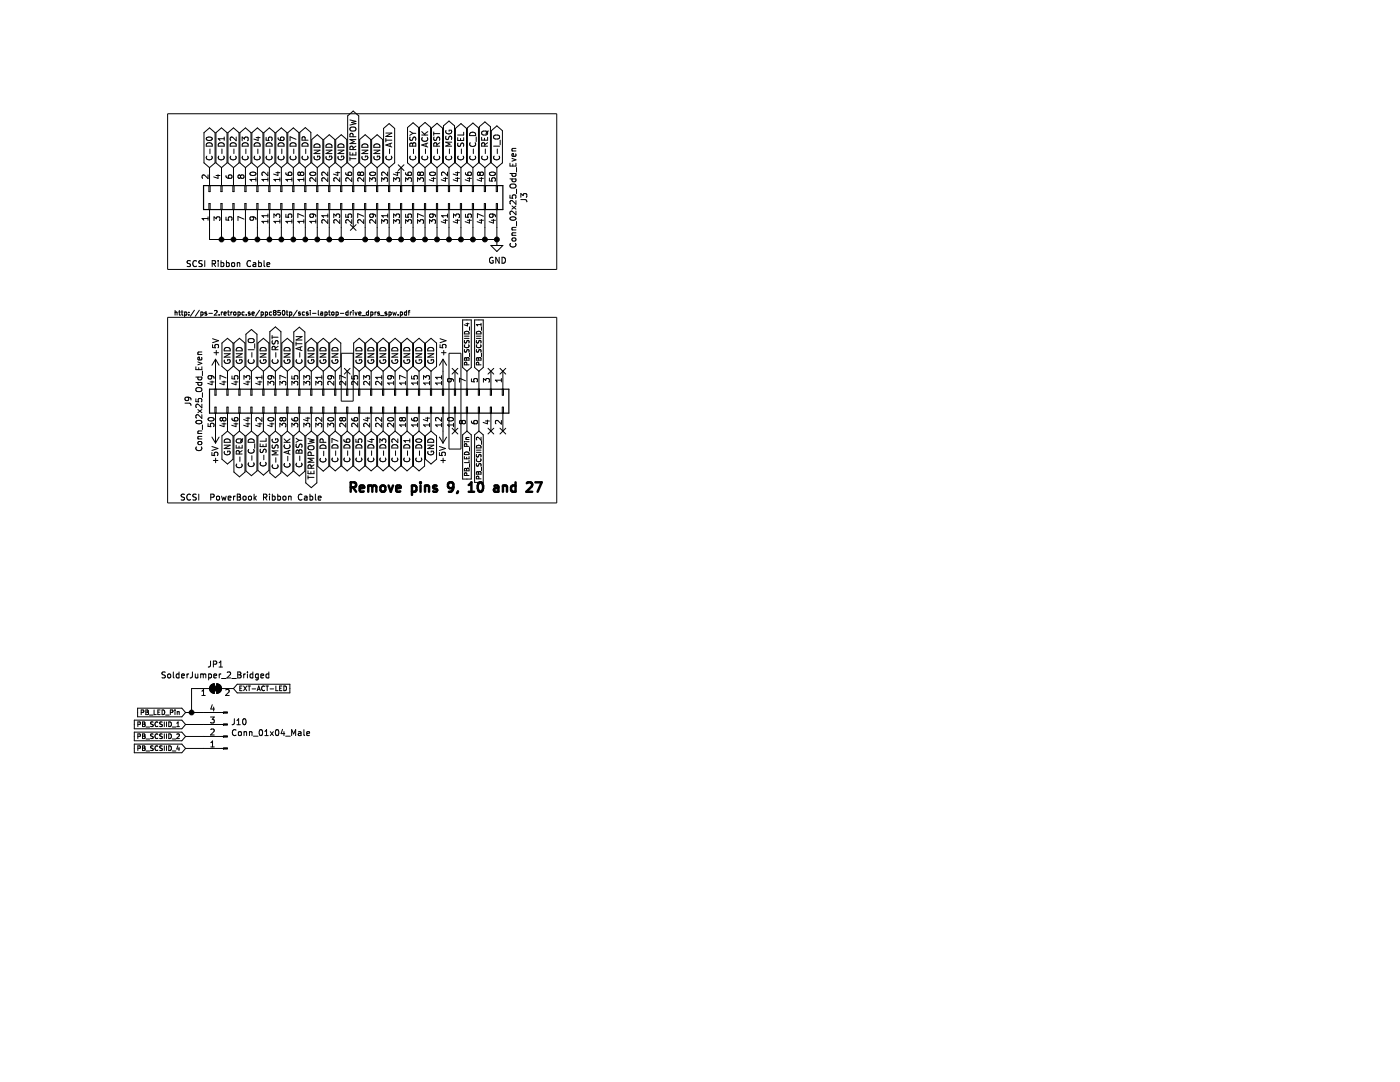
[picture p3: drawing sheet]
<svg xmlns="http://www.w3.org/2000/svg" width="279mm" height="216mm" viewBox="0 0 279 216" stroke-linecap="round" stroke-linejoin="round" font-family="sans-serif">
<path d="M0 0h279.4v215.9h-279.4z" fill-rule="evenodd" fill="#fff" stroke="#fff" stroke-width=".2"/>
<g fill="#000" stroke="#000" stroke-width=".2">
<path d="M42.5 136.9h1v1h-1z" fill-rule="evenodd"/>
<path d="M42.1 136.7l.7-.3v1.9a.96 .96 0 0 1-.9-.5 .96 .96 0 0 1 .2-1.1z" fill-rule="evenodd"/>
<path d="M43.3 136.4a.96 .96 0 0 1 .9 1 .96 .96 0 0 1-.9 .9z" fill-rule="evenodd"/>
<path d="M44.6 142.1h.8v.2h-.8z" fill-rule="evenodd"/>
<path d="M44.6 144.4h.8v.3h-.8z" fill-rule="evenodd"/>
<path d="M44.6 146.8h.8v.3h-.8z" fill-rule="evenodd"/>
<path d="M44.6 149.2h.8v.3h-.8z" fill-rule="evenodd"/>
<circle cx="44.2" cy="47.8" r=".48"/>
<circle cx="46.6" cy="47.8" r=".48"/>
<circle cx="49" cy="47.8" r=".48"/>
<circle cx="51.4" cy="47.8" r=".48"/>
<circle cx="53.8" cy="47.8" r=".48"/>
<circle cx="56.2" cy="47.8" r=".48"/>
<circle cx="58.5" cy="47.8" r=".48"/>
<circle cx="60.9" cy="47.8" r=".48"/>
<circle cx="63.3" cy="47.8" r=".48"/>
<circle cx="65.7" cy="47.8" r=".48"/>
<circle cx="68.1" cy="47.8" r=".48"/>
<circle cx="72.9" cy="47.8" r=".48"/>
<circle cx="75.3" cy="47.8" r=".48"/>
<circle cx="77.7" cy="47.8" r=".48"/>
<circle cx="80" cy="47.8" r=".48"/>
<circle cx="82.4" cy="47.8" r=".48"/>
<circle cx="84.8" cy="47.8" r=".48"/>
<circle cx="87.2" cy="47.8" r=".48"/>
<circle cx="89.6" cy="47.8" r=".48"/>
<circle cx="92" cy="47.8" r=".48"/>
<circle cx="94.4" cy="47.8" r=".48"/>
<circle cx="96.8" cy="47.8" r=".48"/>
<circle cx="99.2" cy="47.8" r=".48"/>
<circle cx="38.2" cy="142.2" r=".48"/>
</g>
<g fill="none" stroke="#000" stroke-width=".2">
<path d="M33.5 22.7h77.6v31.1h-77.6zM40.7 26.5l1.1-1 1.1 1v6l-1.1 1-1.1-1zM41.3 27.5a.57 .57 0 0 1 .6-.2 .57 .57 0 0 1 .4 .6 .71 .71 0 0 1-1.1-.3zM41.3 31.2a.53 .53 0 0 0 .5 .7 .53 .53 0 0 0 .4-.7M41.3 28.6a.62 .62 0 0 1 .7-.1 .62 .62 0 0 1 .4 .7h-1.2zM41.5 34.9v.7l-.8-.7-.4 .2 .1 .5M41.7 37h.2v1.2h-.2zM41.8 33.5v3.5M41.9 29.7v.9M43.1 26.5l1.1-1 1.1 1v6l-1.1 1-1.1-1zM43.1 35h.8M43.5 34.8v.8l-.8-.3"/>
<path d="M43.7 31.2a.53 .53 0 0 0 .4 .7 .53 .53 0 0 0 .5-.7M43.7 28.6a.62 .62 0 0 1 .7-.1 .62 .62 0 0 1 .3 .7h-1.1zM44.1 37h.2v1.2h-.2zM44.2 33.5v3.5M44.3 29.7v.9M44.7 27.3v.7M44.7 27.7h-1.1l.3 .3M45.1 35l.1 .4 .2 .1 .7 .1 .2-.2-.1-.4h-.6v.4l.2 .2M45.5 26.5l1.1-1 1.1 1v6l-1.1 1-1.1-1zM46.1 31.2a.53 .53 0 0 0 .4 .7 .53 .53 0 0 0 .5-.7M46.1 28.6a.62 .62 0 0 1 .7-.1 .62 .62 0 0 1 .3 .7h-1.2zM46.5 37h.2v1.2h-.2z"/>
<path d="M46.6 33.5v3.5M46.7 29.7v.9M47.1 27.3v.8l-.8-.8-.4 .3 .2 .4M47.9 26.5l1.1-1 1.1 1v6l-1.1 1-1.1-1zM48 35.1l.2-.2h.3l.2 .2v.3l-.2 .2-.4-.1-.1-.1M48 35.1l-.2-.2-.3 .2v.3l.2 .2 .3-.2M48 35.1v.3M48.3 28.1v-.8l.5 .4 .1-.3h.5l.1 .2-.1 .5M48.4 31.2a.53 .53 0 0 0 .5 .7 .53 .53 0 0 0 .5-.7M48.5 28.6a.62 .62 0 0 1 .7-.1 .62 .62 0 0 1 .3 .7h-1.2zM48.9 37h.2v1.2h-.2zM49 33.5v3.5"/>
<path d="M49.1 29.7v.9M50 34.4a.57 .57 0 0 1 .7-.1 .57 .57 0 0 1 .3 .5 .71 .71 0 0 1-1.1-.2zM50.3 26.5l1.1-1 1.1 1v6l-1.1 1-1.1-1zM50.8 31.2a.53 .53 0 0 0 .5 .7 .53 .53 0 0 0 .5-.7M50.9 28.6a.62 .62 0 0 1 .7-.1 .62 .62 0 0 1 .3 .7h-1.2zM51.1 35.5v.7M51.1 35.8h-1.2l.3 .4M51.1 27.5h.8M51.3 37h.2v1.2h-.2zM51.4 33.5v3.5M51.5 29.7v.9M51.5 27.3v.7l-.8-.3"/>
<path d="M52.7 26.5l1.1-1 1.1 1v6l-1.1 1-1.1-1zM53.1 27.4v.6h.6l-.1-.5 .6-.1 .1 .2-.1 .4M53.2 31.2a.53 .53 0 0 0 .5 .7 .53 .53 0 0 0 .5-.7M53.3 28.6a.62 .62 0 0 1 .7-.1 .62 .62 0 0 1 .3 .7h-1.2zM53.5 35.8h-1.2l.3 .4M53.5 34.3v.8l-.9-.8-.3 .3 .1 .4M53.5 35.5v.7M53.6 37h.3v1.2h-.3zM53.8 33.5v3.5M53.8 29.7v.9M55 26.5l1.2-1 1.1 1v6l-1.1 1-1.2-1zM55.1 34.4h.8"/>
<path d="M55.5 34.3v.7l-.9-.3M55.5 27.5l.1 .3 .2 .2h.7l.2-.2-.1-.4-.6 .1v.3l.2 .2M55.6 31.2a.53 .53 0 0 0 .5 .7 .53 .53 0 0 0 .5-.7M55.7 28.6a.62 .62 0 0 1 .7-.1 .62 .62 0 0 1 .3 .7h-1.2zM55.9 35.8h-1.2l.3 .4M55.9 35.5v.7M56 37h.3v1.2h-.3zM56.2 33.5v3.5M56.2 29.7v.9M57.1 34.4v.4l.2 .2h.7l.2-.2-.1-.4h-.5l-.1 .4 .2 .2M57.4 26.5l1.1-1 1.1 1v6l-1.1 1-1.1-1zM58 31.2a.53 .53 0 0 0 .5 .7 .53 .53 0 0 0 .5-.7"/>
<path d="M58.1 28.6a.62 .62 0 0 1 .7-.1 .62 .62 0 0 1 .3 .7h-1.2zM58.2 35.5v.7M58.2 35.8h-1.1l.3 .4M58.4 37h.3v1.2h-.3zM58.5 33.5v3.5M58.6 29.7v.9M59.1 27.8l-1.2-.5v.8M59.8 26.4l1.1-.9 1.1 .9v6.1l-1.1 1-1.1-1zM60 34.6l-.3-.3-.3 .3 .1 .3 .2 .1 .3-.2M60 34.6l.2-.3h.2l.2 .3v.3l-.2 .1h-.3l-.1-.2M60 34.6v.2M60.4 31.2a.53 .53 0 0 0 .5 .7 .53 .53 0 0 0 .5-.7"/>
<path d="M60.4 28.6a.62 .62 0 0 1 .8-.1 .62 .62 0 0 1 .3 .7h-1.2zM60.6 35.8h-1.2l.4 .4M60.6 35.5v.7M60.8 37h.3v1.2h-.3zM60.9 28l-.1-.6-.4-.1-.1 .7h1.2M60.9 33.5v3.5M61 29.7v.9M61.9 34.4a.57 .57 0 0 1 .7-.1 .57 .57 0 0 1 .4 .5 .71 .71 0 0 1-1.2-.2zM62.2 27.8l1.1-.9 1.1 .9v4.7l-1.1 1-1.1-1zM62.7 30h1.2l-1.2 .6h1.2M62.7 31.2a.54 .54 0 0 0 .6 .7 .54 .54 0 0 0 .4-.7h-.4v.2M62.8 28.8a.62 .62 0 0 1 .7-.1 .62 .62 0 0 1 .4 .7h-1.2z"/>
<path d="M63 35.5v.7l-.8-.7-.4 .2 .1 .5M63.2 37h.2v1.2h-.2zM63.3 33.5v3.5M64.6 27.8l1.1-.9 1.1 .9v4.7l-1.1 1-1.1-1zM65.1 30h1.2l-1.2 .6h1.2M65.1 31.2a.54 .54 0 0 0 .6 .7 .54 .54 0 0 0 .4-.7h-.4v.2M65.2 28.8a.62 .62 0 0 1 .7-.1 .62 .62 0 0 1 .4 .7h-1.2zM65.4 34.3v.8l-.8-.8-.4 .3 .1 .4M65.4 35.5v.7l-.8-.7-.4 .2 .1 .5M65.6 37h.2v1.2h-.2zM65.7 33.5v3.5M67 27.8l1.1-.9 1.1 .9v4.7l-1.1 1-1.1-1z"/>
<path d="M67 34.4h.8M67.4 34.3v.7l-.8-.3M67.4 30h1.2l-1.2 .6h1.2M67.5 31.2a.54 .54 0 0 0 .6 .7 .54 .54 0 0 0 .4-.7h-.4v.2M67.6 28.8a.62 .62 0 0 1 .7-.1 .62 .62 0 0 1 .3 .7h-1.2zM67.8 35.5v.7l-.8-.7-.4 .2 .1 .5M68 37h.2v1.2h-.2zM68.1 33.5v3.5M69 34.4l.1 .4 .2 .2h.7l.2-.2-.1-.4h-.6v.4l.2 .2M69.4 23.1l1.1-.9 1.1 .9v9.4l-1.1 1-1.1-1zM69.8 30.4v.5h1.2v-.5M69.8 31.3v.7"/>
<path d="M69.8 31.7h1.2M69.8 23.9l1.2 .3-.8 .2 .8 .3-1.2 .3M69.9 25.5l.7-.1a.4 .4 0 0 1 .4 .4 .4 .4 0 0 1-.4 .3h-.4a.4 .4 0 0 1-.3-.2 .4 .4 0 0 1 0-.4zM70.2 35.5v.7l-.9-.7-.3 .2 .1 .5M70.4 37h.2v1.2h-.2zM70.4 30.5v.4M70.5 29.8l-.1-.5-.5-.1-.1 .6h1.2M70.5 27.3l-.1-.6h-.5l-.1 .6h1.2M70.5 33.5v3.5M71 27.9h-1.2l.9 .4-.9 .4h1.2M71 29.2l-.5 .4M71.8 27.8l1.1-.9 1.1 .9v4.7l-1.1 1-1.1-1z"/>
<path d="M71.9 34.6l-.2-.3-.3 .3v.2l.2 .2 .3-.2M71.9 34.6l.2-.3h.3l.2 .3-.1 .3-.1 .1h-.4l-.1-.2M71.9 34.6v.2M72.2 30h1.2l-1.2 .6h1.2M72.3 31.2a.54 .54 0 0 0 .5 .7 .54 .54 0 0 0 .5-.7h-.4v.2M72.4 28.8a.62 .62 0 0 1 .7-.1 .62 .62 0 0 1 .3 .7h-1.2zM72.6 35.5v.7l-.9-.7-.3 .2 .1 .5M72.8 37h.2v1.2h-.2zM72.9 33.5v3.5M73.8 36.2v-.7l.4 .4 .1-.4h.6l.1 .2-.1 .5M73.9 34.4a.57 .57 0 0 1 .7-.1 .57 .57 0 0 1 .3 .5 .71 .71 0 0 1-1.1-.2zM74.2 27.8l1.1-.9 1.1 .9v4.7l-1.1 1-1.1-1z"/>
<path d="M74.6 30h1.2l-1.2 .6h1.2M74.7 31.2a.54 .54 0 0 0 .5 .7 .54 .54 0 0 0 .5-.7h-.4v.2M74.8 28.8a.62 .62 0 0 1 .7-.1 .62 .62 0 0 1 .3 .7h-1.2zM75.1 37h.3v1.2h-.3zM75.3 33.5v3.5M76.2 36.2v-.7l.4 .4 .1-.4h.5l.2 .2-.2 .5M76.6 25.6l1.1-.9 1.1 .9v6.9l-1.1 1-1.1-1zM77 27.6v.7M77 28h1.2M77 26.5h1.2l-1.2 .7h1.2M77.1 31.2a.53 .53 0 0 0 .5 .7 .53 .53 0 0 0 .5-.7M77.4 34.3v.8l-.9-.8-.3 .3 .1 .4"/>
<path d="M77.5 37h.3v1.2h-.3zM77.7 33.5v3.5M77.7 29.7v.9M77.9 28.7v.5M78.2 28.5l-1.2 .4 1.2 .4M78.6 36.2v-.7l.4 .4 .1-.4h.5l.2 .2-.2 .5M79 34.4h.8M79.4 34.3v.7l-.9-.3M79.5 32.9l1.1 1.1M79.9 37h.3v1.2h-.3zM80 33.5v3.5M80.6 32.9l-1.1 1.1"/>
<path d="M80.9 34.4l.1 .4 .2 .2h.7l.2-.2-.1-.4h-.5l-.1 .4 .2 .2M80.9 36.2v-.7l.5 .4 .1-.4h.5l.1 .2-.1 .5M81.3 25.5l1.1-1 1.1 1v7l-1.1 1-1.1-1zM81.8 26.2l.6 .4M81.8 27.3v.5l.2 .2 .3-.1 .2-.5h.4v.6M81.9 31.2a.53 .53 0 0 0 .5 .7 .53 .53 0 0 0 .5-.7M81.9 28.6l.2-.1 .3 .3 .2-.3h.3l.1 .7h-1.2zM82.3 37h.3v1.2h-.3zM82.4 28.8v.4M82.4 26.6h.6M82.4 26.6l-.6 .4M82.4 33.5v3.5"/>
<path d="M82.5 29.7v.9M83.3 36.2v-.7l.5 .4 .1-.4h.5l.1 .2-.1 .5M83.7 25.4l1.1-1 1.1 1v7.1l-1.1 1-1.1-1zM83.8 34.6l-.2-.3-.3 .3v.2l.3 .2 .2-.2M83.8 34.6l.3-.3h.2l.2 .3v.2l-.2 .2h-.3l-.2-.2M83.8 34.6v.2M84.2 26.9h1.2M84.2 26.3l.7 .6M84.3 31.2a.53 .53 0 0 0 .5 .7 .53 .53 0 0 0 .5-.7M84.3 27.5a.53 .53 0 0 0 .5 .7 .53 .53 0 0 0 .5-.7M84.7 37h.2v1.2h-.2zM84.8 33.5v3.5"/>
<path d="M84.9 29.7v.9M85 28.7v.5M85.4 28.5l-1.2 .4 1.2 .4M85.4 26.3l-.7 .5M85.8 34.4a.57 .57 0 0 1 .7-.1 .57 .57 0 0 1 .4 .5 .71 .71 0 0 1-1.2-.2zM86.1 25.6l1.1-1 1.1 1v6.9l-1.1 1-1.1-1zM86.1 35.6h.8M86.5 35.4v.8l-.8-.3M86.6 26.3v.7M86.6 26.7h1.2M86.6 27.3v.5l.2 .2 .3-.1 .2-.5h.3l.1 .6M86.7 31.2a.53 .53 0 0 0 .5 .7 .53 .53 0 0 0 .4-.7"/>
<path d="M87.1 37h.2v1.2h-.2zM87.2 29.2l-.1-.6-.4-.1-.1 .7h1.2M87.2 33.5v3.5M87.3 29.7v.9M87.8 28.5l-.6 .4M88.5 25.1l1.1-.9 1.1 .9v7.4l-1.1 1-1.1-1zM88.5 35.6h.8M88.9 35.4v.8l-.8-.3M89 26a.54 .54 0 0 0 .6 .7 .54 .54 0 0 0 .4-.7h-.4v.2M89 27.2l.1 .6h.3l.2-.5 .3-.1 .2 .2v.5M89.1 31.2a.53 .53 0 0 0 .4 .7 .53 .53 0 0 0 .5-.7M89.3 34.3v.8l-.8-.8-.4 .3 .1 .4"/>
<path d="M89.5 37h.2v1.2h-.2zM89.6 33.5v3.5M89.7 29.7v.9M90.1 28.4h-1.1l.8 .4-.8 .4h1.1M90.9 25.6l1.1-.9 1.1 .9v6.9l-1.1 1-1.1-1zM90.9 34.4h.8M90.9 35.6h.8M91.3 34.3v.7l-.9-.3M91.3 35.4v.8l-.9-.3M91.3 27.5v.5h1.2v-.5M91.4 28.5l-.1 .5 .3 .2 .3-.1 .2-.5h.3l.1 .6M91.5 31.2a.53 .53 0 0 0 .4 .7 .53 .53 0 0 0 .5-.7"/>
<path d="M91.9 37h.2v1.2h-.2zM91.9 27.6v.4M92 33.5v3.5M92.1 29.7v.9M92.5 26.4v.5h-1.2M92.9 34.4l.1 .4 .2 .2h.7l.2-.2-.1-.4h-.6l-.1 .4 .3 .2M93.3 25.5l1.1-.9 1.1 .9v7l-1.1 1-1.1-1zM93.3 35.6h.8M93.7 35.4v.8l-.9-.3M93.8 31.2a.53 .53 0 0 0 .5 .7 .53 .53 0 0 0 .5-.7M93.8 28.5a.53 .53 0 0 0 .5 .7 .53 .53 0 0 0 .5-.7M93.9 26.5a.62 .62 0 0 1 .7-.1 .62 .62 0 0 1 .3 .7h-1.2z"/>
<path d="M94.3 37h.2v1.2h-.2zM94.4 33.5v3.5M94.5 29.7v.9M95 27.3v1M95.7 25.3l1.1-1 1.1 1v7.2l-1.1 1-1.1-1zM95.7 35.6h.8M95.8 34.6l-.2-.3-.3 .3v.3l.2 .1 .3-.2M95.8 34.6l.2-.3h.2l.3 .3v.2l-.3 .2h-.3l-.1-.2M95.8 34.6v.2M96.1 35.4v.8l-.9-.3M96.1 27.4v.6h1.2v-.6M96.2 31.2a.53 .53 0 0 0 .5 .7 .53 .53 0 0 0 .5-.7"/>
<path d="M96.3 26.2l.6-.1a.4 .4 0 0 1 .4 .4 .4 .4 0 0 1-.4 .4h-.4a.4 .4 0 0 1-.4-.2 .4 .4 0 0 1 .2-.5zM96.7 37h.2v1.2h-.2zM96.7 27.6v.4M96.7 29.2v-.6l-.5-.1-.1 .7h1.2M96.8 33.5v3.5M96.9 29.7v.9M97.3 28.5l-.6 .4M97.4 26.1l-.4 .6M97.7 35.5v.6l.5 .1v-.6l.6-.1 .1 .2-.1 .5M97.8 34.4a.57 .57 0 0 1 .6-.1 .57 .57 0 0 1 .4 .5 .71 .71 0 0 1-1.1-.2zM98.1 26.1l1.1-1 1.1 1v6.4l-1.1 1-1.1-1zM98.5 29.2h1.2"/>
<path d="M98.6 27.1l.7-.2a.4 .4 0 0 1 .4 .4 .4 .4 0 0 1-.4 .4h-.4a.4 .4 0 0 1-.4-.2 .4 .4 0 0 1 .1-.4zM98.6 31.2a.53 .53 0 0 0 .5 .7 .53 .53 0 0 0 .5-.7M99 37h.3v1.2h-.3zM99.2 33.5v3.5M99.2 29.7v.9M99.8 28v.9M101.8 32.6v.5h1.2v-.5M101.8 38.9v.6l.5 .1v-.6l.6-.1 .1 .2-.1 .5M101.8 35.7h1.2M101.8 34.6h1.2M101.9 36.8l.7-.1a.4 .4 0 0 1 .4 .4 .4 .4 0 0 1-.4 .4h-.4a.4 .4 0 0 1-.4-.3 .4 .4 0 0 1 .1-.4zM102.2 31.6l.8 .3-.8 .3"/>
<path d="M102.2 30.1h.8M102.2 34.6v.4l.2 .2 .5-.1v-.5M102.2 35.7v.3l.2 .3 .5-.1v-.5M102.3 32.7v.4M102.9 30.7l.1 .3-.2 .2-.6-.1v-.4l.3-.1 .1 .6M103 29.6l-.8 .1 .1 .4M103.1 33.4v.9M103.1 37.7v1M103.9 39.8l1.1 .1 .1 .4M103.9 39.4v-.8l.5 .4 .1-.3h.5l.1 .2-.1 .5M38 52.1h-.6v.4l.5 .2 .1 .3-.2 .2-.5-.1M39.2 52.1a.53 .53 0 0 0-.7 .5 .53 .53 0 0 0 .7 .5"/>
<path d="M40.4 52.1h-.7v.4l.5 .2 .2 .3-.3 .2-.4-.1M40.9 52v1.2M41.5 43.3v.6M41.5 43.6h-1.2l.4 .3M41.7 40.6h.2v1.2h-.2zM41.8 41.8v6h57.4M42.3 52.6h.6l.1-.5-.7-.1v1.2M42.6 52.6l.4 .6M42.7 44v-.7l.5 .4 .1-.4h.5l.1 .2-.1 .5M43.5 52v.1M43.5 52.4v.8M44.1 40.6h.2v1.2h-.2z"/>
<path d="M44.1 52v1.2M44.1 52.5l.4-.1 .2 .2-.1 .5h-.5M44.2 41.8v6M45.1 43.3v.6h.6l-.1-.5 .6-.1 .1 .2-.1 .4M45.2 52.5l.3-.1 .3 .2-.2 .5h-.4M45.2 52v1.2M46.3 52.5l.1-.1 .4 .1-.1 .6h-.4zM46.5 40.6h.2v1.2h-.2zM46.6 41.8v6M47.4 52.5h.4l.1 .7M47.4 52.4v.8M48.7 43.7l-1.2-.5v.8"/>
<path d="M48.9 40.6h.2v1.2h-.2zM49 41.8v6M50 52.1a.53 .53 0 0 0-.7 .5 .53 .53 0 0 0 .7 .5M50.4 43.3l.2 .2v.3l-.6 .1-.1-.4 .2-.2h.7l.2 .2 .1 .3M50.5 52.5h.5v.7M51 52.7l-.5 .2 .2 .3 .3-.1M51.3 40.6h.2v1.2h-.2zM51.4 41.8v6M51.6 52.5l.4-.1 .2 .2-.1 .5h-.5M51.6 52v1.2M52.7 52v1l.2 .2M53.3 52.8l.5-.1v-.2l-.4-.1-.1 .2v.5h.5"/>
<path d="M53.5 42.7v.7M53.5 43.8v.7M53.5 44.2h-1.2l.3 .3M53.5 43h-1.2l.3 .4M53.6 40.6h.3v1.2h-.3zM53.8 41.8v6M54.7 43.4v-.7l.4 .4 .1-.3h.5l.2 .1-.2 .5M55.9 44.2h-1.2l.3 .3M55.9 43.8v.7M56 40.6h.3v1.2h-.3zM56.2 41.8v6M57.1 42.8v.5l.5 .1v-.6h.5l.1 .1-.1 .5"/>
<path d="M58.2 43.8v.7M58.2 44.2h-1.1l.3 .3M58.4 40.6h.3v1.2h-.3zM58.5 41.8v6M60.6 44.2h-1.2l.4 .3M60.6 43.8v.7M60.6 43.2l-1.2-.6v.8M60.8 40.6h.3v1.2h-.3zM60.9 41.8v6M62.3 42.7l.3 .2-.1 .4h-.6l-.1-.4 .3-.2 .6 .1 .3 .1v.4M63 44.2h-1.2l.4 .3M63 43.8v.7"/>
<path d="M63.2 40.6h.2v1.2h-.2zM63.3 41.8v6M65.4 43h-1.2l.4 .4M65.4 43.8v.8l-.8-.8-.4 .3 .1 .4M65.4 42.7v.7M65.6 40.6h.2v1.2h-.2zM65.7 41.8v6M66.6 43.4v-.7l.5 .4 .1-.3h.5l.1 .1-.1 .5M67.8 43.8v.8l-.8-.8-.4 .3 .1 .4M68 40.6h.2v1.2h-.2zM68.1 41.8v6M69 42.8v.5l.6 .1-.1-.6h.6l.1 .1-.1 .5"/>
<path d="M69.9 44.8l1.2 1.2M70.2 43.8v.8l-.9-.8-.3 .3 .1 .4M70.4 40.6h.2v1.2h-.2zM70.5 41.8v3.6M71.1 44.8l-1.2 1.2M72.6 43.8v.8l-.9-.8-.3 .3 .1 .4M72.6 43.2l-1.2-.6v.8M72.8 40.6h.2v1.2h-.2zM72.9 41.8v6M74.3 42.7l.2 .2v.4h-.6l-.1-.4 .2-.2 .7 .1 .2 .1 .1 .4M75 43.8v.8l-.9-.8-.3 .3 .1 .4M75.1 40.6h.3v1.2h-.3z"/>
<path d="M75.3 41.8v6M76.2 44.6v-.8l.4 .4 .1-.3h.5l.2 .2-.2 .5M77.4 43h-1.2l.3 .4M77.4 42.7v.7M77.5 40.6h.3v1.2h-.3zM77.7 41.8v6M78.6 43.4v-.7l.4 .4 .1-.3h.5l.2 .1-.2 .5M78.6 44.6v-.8l.4 .4 .1-.3h.5l.2 .2-.2 .5M79.9 40.6h.3v1.2h-.3zM80 41.8v6M80.9 42.8v.5l.6 .1v-.6h.5l.1 .1-.1 .5M80.9 44.6v-.8l.5 .4 .1-.3h.5l.1 .2-.1 .5"/>
<path d="M82.3 40.6h.3v1.2h-.3zM82.4 41.8v6M83.3 44.6v-.8l.5 .4 .1-.3h.5l.1 .2-.1 .5M84.5 43.2l-1.2-.6v.8M84.7 40.6h.2v1.2h-.2zM84.8 41.8v6M85.7 44.6v-.8l.5 .4 .1-.3h.5l.1 .2-.1 .5M86.2 42.7l.3 .2-.1 .4h-.6l-.1-.4 .3-.2 .6 .1 .3 .1v.4M87.1 40.6h.2v1.2h-.2zM87.2 41.8v6M88.5 43.9h.8M88.9 43.8v.7l-.8-.3"/>
<path d="M89.3 43h-1.2l.4 .4M89.3 42.7v.7M89.5 40.6h.2v1.2h-.2zM89.6 41.8v6M90.5 43.4v-.7l.5 .4 .1-.3h.5l.1 .1-.1 .5M90.9 43.9h.8M91.3 43.8v.7l-.9-.3M91.9 40.6h.2v1.2h-.2zM92 41.8v6M92.9 42.8v.5l.6 .1-.1-.6h.6l.1 .1-.1 .5M93.3 43.9h.8M93.7 43.8v.7l-.9-.3"/>
<path d="M94.3 40.6h.2v1.2h-.2zM94.4 41.8v6M95.7 43.9h.8M96.1 43.8v.7l-.9-.3M96.5 43.2l-1.2-.6v.8M96.7 40.6h.2v1.2h-.2zM96.8 41.8v6M98 49h2.4l-1.2 1.2zM98.1 43.9h.8M98.2 42.7l.2 .2v.4h-.6l-.1-.4 .2-.2 .7 .1 .2 .1 .1 .4M98.4 51.4a.54 .54 0 0 0-.7 .5 .54 .54 0 0 0 .7 .5v-.4h-.2M98.5 43.8v.7l-.9-.3"/>
<path d="M99 40.6h.3v1.2h-.3zM99.2 41.8v7.2M99.6 51.3v1.2l-.7-1.2v1.2M100.2 51.3a.6 .6 0 0 1 .7 .6 .6 .6 0 0 1-.7 .6zM101.9 43.4a.57 .57 0 0 1 .6-.2 .57 .57 0 0 1 .4 .6 .71 .71 0 0 1-1.1-.2zM101.9 48.6a.53 .53 0 0 0 .5 .7 .53 .53 0 0 0 .5-.7M102.2 47h.8M102.2 45.9h.8M102.2 41.1l.8 .6M102.2 47.6l.5-.1 .3 .4-.3 .2h-.3l-.2-.2zM103 40v.8l-.9-.8-.3 .3 .1 .4M103 42.1v.8l-.9-.8-.3 .3 .1 .4"/>
<path d="M103 45.4h-.8l.1 .5M103 46.5h-.8l.1 .5M103 41.1l-.8 .6M103.1 44.2v.9M33.5 63.3h77.6v37.1h-77.6zM34.9 62.3h.4v.6M34.9 61.9v1M35.7 62.3h.3M35.8 61.9v.8l.2 .2M36.2 62.3h.3M36.3 61.9v.8l.2 .2M36.8 62.3h.3l.2 .1-.1 .4h-.4"/>
<path d="M36.8 62.3v.9M37.4 79.3l.3 .2-.1 .3-.6 .1-.1-.4 .2-.2h.7l.3 .2v.3M37.7 62.3v.1M37.7 62.8h.1M37.7 62.8h-.1M38.8 61.9l-.8 1.2M39.1 79.6v.5l.6 .1-.1-.6h.6l.1 .1-.1 .5M39.1 73.2v.6h1.2v-.6M39.1 76.3h1.2M39.1 75.2h1.2M39.3 77.4l.6-.1a.4 .4 0 0 1 .4 .4 .4 .4 0 0 1-.4 .4h-.4a.4 .4 0 0 1-.4-.2 .4 .4 0 0 1 .2-.5zM39.5 72.2l.8 .3-.8 .3"/>
<path d="M39.5 70.7h.8M39.5 75.2v.4l.2 .2 .5-.1v-.5M39.5 76.3v.4l.2 .2 .5-.1v-.5M39.7 73.4v.4M39.8 61.9l-.8 1.2M40.1 62.3v.9M40.1 62.8h.3M40.1 62.3h.4v.5M40.2 71.3l.1 .4-.2 .1h-.6v-.5h.3l.1 .5M40.3 70.2l-.8 .1 .1 .4M40.4 74v1M40.4 78.4v.9"/>
<path d="M40.5 62.8h-.1M40.9 62.4l.4 .3-.1 .2-.3-.1M40.9 62.4h.1M41.2 62.3l-.3 .1M41.7 62.5h.7M41.9 76.2h.8M42 75l.3 .2-.1 .3-.6 .1-.1-.4 .2-.2h.7l.3 .2v.3M42.3 76v.8l-.8-.3M42.4 68.8v.6h.6l-.1-.6h.6l.1 .2-.1 .4M42.4 67.6l1.2 .4-1.2 .4M42.7 70.4h.9M42.8 62l.4-.1 .1 .3-.5 .7h.5"/>
<path d="M42.9 77.7h.2v1.2h-.2zM43 71.7v6M43 71.7l-.7 1.2M43 71.7l.7 1.2M43.2 69.9v.9M43.7 62.8h.1M44.2 62.3v.6M44.3 68.5l1.1-1 1.1 1v4.6l-1.1 1-1.1-1zM44.3 76.2h.8M44.4 62.3l-.2 .1M44.7 62.6l.4-.1v-.2h-.3l-.1 .1v.4h.4M44.7 76v.8l-.8-.3"/>
<path d="M44.7 70.6h1.2l-1.2 .7h1.2M44.8 71.8a.54 .54 0 0 0 .6 .7 .54 .54 0 0 0 .4-.7h-.4v.2M44.9 69.4a.62 .62 0 0 1 .7 0 .62 .62 0 0 1 .3 .6h-1.2zM45.1 75.4l-1.2-.5v.8M45.3 77.7h.2v1.2h-.2zM45.4 74.1v3.6M45.4 62.3h.4M45.5 61.9v.8l.3 .2M46.1 62.3v.6M46.3 75v.6h.6l-.1-.5 .6-.1 .1 .2-.1 .4M46.3 62.3l-.2 .1M46.7 62.3h.4l-.1 .5h-.3z"/>
<path d="M46.7 68.5l1.1-1 1.1 1v4.6l-1.1 1-1.1-1zM46.7 76.2h.8M47.1 76v.8l-.9-.3M47.1 70.6h1.2l-1.2 .7h1.2M47.2 71.8a.54 .54 0 0 0 .5 .7 .54 .54 0 0 0 .5-.7h-.4v.2M47.3 69.4a.62 .62 0 0 1 .7 0 .62 .62 0 0 1 .3 .6h-1.2zM47.5 62.3h.3l.1 .1v.4h-.4M47.5 62.3v.9M47.7 77.7h.2v1.2h-.2zM47.8 74.1v3.6M48.7 75.7v-.7l.4 .4 .2-.4h.5l.1 .2-.1 .5M48.7 62.3h-.2l-.2 .1 .1 .4h.3"/>
<path d="M49.1 66.7l1.1-1 1.1 1v6.4l-1.1 1-1.1-1zM49.1 76.2h.8M49.1 62.8v.1M49.5 76v.8l-.9-.3M49.5 69.8h1.2M49.5 62.4l.4 .3-.1 .2-.3-.1M49.5 62.4h.1M49.6 67.7l.7-.1a.4 .4 0 0 1 .4 .4 .4 .4 0 0 1-.4 .4h-.4a.4 .4 0 0 1-.3-.2 .4 .4 0 0 1 0-.5zM49.6 71.8a.53 .53 0 0 0 .5 .7 .53 .53 0 0 0 .5-.7M49.9 62.3l-.4 .1M50.1 77.7h.2v1.2h-.2zM50.2 74.1v3.6"/>
<path d="M50.3 70.4v.9M50.3 62.6l.4-.1v-.2h-.3l-.1 .1v.4h.4M50.8 68.6v.9M51.5 68.5l1.1-1 1.1 1v4.6l-1.1 1-1.1-1zM51.5 76.2h.8M51.8 61.9l-.8 1.2M51.9 76v.8l-.9-.3M51.9 70.6h1.2l-1.2 .7h1.2M52 71.8a.54 .54 0 0 0 .5 .7 .54 .54 0 0 0 .5-.7h-.4v.2M52.1 69.4a.62 .62 0 0 1 .7 0 .62 .62 0 0 1 .3 .6h-1.2zM52.1 62.3h.3l.2 .1-.1 .4h-.4M52.1 62.3v.9"/>
<path d="M52.3 75v.6M52.3 75.3h-1.2l.3 .3M52.4 77.7h.3v1.2h-.3zM52.6 74.1v3.6M53 62.3h.4v.5M53 62.8h.3M53 62.3v.9M53.4 62.8h-.1M53.5 76.8v-.7l.4 .4 .1-.4h.5l.2 .2-.2 .5M53.9 66.2l1.1-1 1.1 1v6.9l-1.1 1-1.1-1zM54 75l.2 .2-.1 .3-.5 .1-.1-.4 .2-.2h.7l.2 .2 .1 .3M54.2 62.3h-.3l-.1 .1v.4h.4"/>
<path d="M54.3 66.9v.7M54.3 67.3h1.2M54.4 68l-.1 .4 .2 .2 .3-.1 .2-.5h.4v.6M54.4 71.8a.53 .53 0 0 0 .5 .7 .53 .53 0 0 0 .5-.7M54.7 62.3l-.1-.1 .1-.3 .4 .2-.2 .2M54.7 62.3l-.1 .2 .1 .4 .4-.2-.2-.4M54.7 62.3h.2M54.8 77.7h.3v1.2h-.3zM54.9 69.8v-.6h-.5l-.1 .6h1.2M55 74.1v3.6M55 70.4v.9M55.5 69.1l-.6 .4"/>
<path d="M55.9 76.8v-.7l.4 .4 .1-.4h.5l.2 .2-.2 .5M55.9 61.9h-.4l-.1 .5 .5-.1v.5h-.5M56.2 68.5l1.1-1 1.2 1v4.6l-1.2 1-1.1-1zM56.4 62l.2-.1a.45 .45 0 0 1 .3 .5 .45 .45 0 0 1-.4 .4l-.2-.3zM56.7 70.6h1.2l-1.2 .7h1.2M56.7 71.8a.54 .54 0 0 0 .6 .7 .54 .54 0 0 0 .5-.7h-.4v.2M56.9 69.4a.62 .62 0 0 1 .7 0 .62 .62 0 0 1 .3 .6h-1.2zM57.1 75.4l-1.2-.5v.8M57.1 62.3h.4M57.2 77.7h.3v1.2h-.3zM57.3 61.9v.8l.2 .2M57.3 74.1v3.6"/>
<path d="M57.8 62.3h.3l.1 .1-.1 .4h-.3M57.8 62.3v.9M58.2 75v.6h.6v-.5l.5-.1 .1 .2-.1 .4M58.2 76.8v-.7l.5 .4 .1-.4h.5l.1 .2-.1 .5M58.6 66.2l1.1-.9 1.1 .9v6.9l-1.1 1-1.1-1zM59.1 68.2v.7M59.1 68.6h1.2M59.1 67.2h1.2l-1.2 .7h1.2M59.2 71.8a.53 .53 0 0 0 .5 .7 .53 .53 0 0 0 .5-.7M59.3 61.9l-.8 1.2M59.6 62.4l.4 .3-.2 .2-.2-.1M59.6 62.4h.1"/>
<path d="M59.6 77.7h.3v1.2h-.3zM59.7 74.1v3.6M59.8 70.4v.9M59.9 62.3l-.3 .1M59.9 69.3v.5M60.3 69.2l-1.2 .4 1.2 .4M60.6 75.7v-.7l.5 .4 .1-.4h.5l.1 .2-.1 .5M60.6 76.8v-.7l.5 .4 .1-.4h.5l.1 .2-.1 .5M60.8 62.3h-.3l-.2 .1 .1 .4h.4M61 68.5l1.1-1 1.1 1v4.6l-1.1 1-1.1-1zM61.1 62.4l.4 .3-.1 .2-.3-.1M61.1 62.4h.1"/>
<path d="M61.5 70.6h1.2l-1.2 .7h1.2M61.5 62.3l-.4 .1M61.5 71.8a.54 .54 0 0 0 .6 .7 .54 .54 0 0 0 .5-.7h-.4v.2M61.6 69.4a.62 .62 0 0 1 .8 0 .62 .62 0 0 1 .3 .6h-1.2zM61.9 61.9v.1M61.9 62.3v.6M62 77.7h.2v1.2h-.2zM62.1 74.1v3.6M62.4 62.5h.7M63 76.8v-.7l.5 .4 .1-.4h.5l.1 .2-.1 .5M63.4 68.5l1.1-1 1.1 1v4.6l-1.1 1-1.1-1zM63.5 61.9v.8l.2 .2"/>
<path d="M63.9 70.6h1.2l-1.2 .7h1.2M63.9 71.8a.54 .54 0 0 0 .6 .7 .54 .54 0 0 0 .4-.7h-.4v.2M64 62.3h.4v.6M64 69.4a.62 .62 0 0 1 .7 0 .62 .62 0 0 1 .4 .6h-1.2zM64.2 75v.6M64.2 75.3h-1.2l.4 .3M64.4 77.7h.2v1.2h-.2zM64.4 62.5l-.4 .2 .1 .2 .3-.1M64.5 74.1v3.6M64.8 62.3h.3l.2 .1-.1 .4h-.4M64.8 62.3v.9M65.6 62.3h.3"/>
<path d="M65.7 61.9v.8l.2 .2M65.8 68.5l1.1-1 1.1 1v4.6l-1.1 1-1.1-1zM65.9 75l.3 .2-.1 .3-.6 .1-.1-.4 .2-.2h.7l.3 .2v.3M66.2 62.3h.4v.5h-.4zM66.3 70.6h1.1l-1.1 .7h1.1M66.3 71.8a.54 .54 0 0 0 .6 .7 .54 .54 0 0 0 .4-.7h-.4v.2M66.4 69.4a.62 .62 0 0 1 .7 0 .62 .62 0 0 1 .3 .6h-1.1zM66.6 76.1v.7l-.8-.7-.4 .2 .1 .5M66.8 77.7h.2v1.2h-.2zM66.9 74.1v3.6M67.1 62.3v.9M67.1 62.3h.2l.2 .1-.1 .4h-.3"/>
<path d="M67.9 62.5h.7M68.1 70.5h2.4v9.5h-2.4zM68.7 73.5l1.2 1.1M69 75.4l-1.2-.5v.8M69 76.1v.7l-.9-.7-.3 .2 .1 .5M69.2 77.7h.2v1.2h-.2zM69.3 74.1v3.6M69.5 62.3h-.3l-.2 .1 .1 .4h.4M69.5 61.9v1M69.9 73.5l-1.2 1.1M69.9 62.3v.6M70.2 62.3l-.3 .1"/>
<path d="M70.2 75v.6h.6l-.1-.5 .6-.1 .1 .2-.1 .4M70.5 61.9v.1M70.5 62.3v.6M70.6 68.5l1.1-1 1.1 1v4.6l-1.1 1-1.1-1zM70.8 62.3l.3 .6 .2-.6M71 70.6h1.2l-1.2 .7h1.2M71.1 71.8a.54 .54 0 0 0 .5 .7 .54 .54 0 0 0 .5-.7h-.4v.2M71.2 69.4a.62 .62 0 0 1 .7 0 .62 .62 0 0 1 .3 .6h-1.2zM71.4 76.1v.7l-.9-.7-.3 .2 .1 .5M71.6 77.7h.2v1.2h-.2zM71.6 62.6l.4-.1v-.2h-.3l-.1 .1v.4h.4M71.7 74.1v3.6"/>
<path d="M72.2 63h.7M72.6 75.7v-.7l.4 .4 .2-.4h.5l.1 .2-.1 .5M73 68.5l1.1-1 1.1 1v4.6l-1.1 1-1.1-1zM73.4 70.6h1.2l-1.2 .7h1.2M73.5 71.8a.54 .54 0 0 0 .5 .7 .54 .54 0 0 0 .5-.7h-.4v.2M73.5 62.3h-.2l-.2 .1 .1 .4h.3M73.5 61.9v1M73.6 69.4a.62 .62 0 0 1 .7 0 .62 .62 0 0 1 .3 .6h-1.2zM73.8 76.1v.7l-.9-.7-.3 .2 .1 .5M74 77.7h.2v1.2h-.2zM74 62.3h.3l.1 .1-.1 .4h-.3M74 62.3v.9"/>
<path d="M74.1 74.1v3.6M74.8 62.3v.6M75.1 62.3l-.3 .1M75.4 68.5l1.1-1 1.1 1v4.6l-1.1 1-1.1-1zM75.4 62.4h.1M75.4 62.4l.4 .3-.2 .2-.2-.1M75.7 62.3l-.3 .1M75.8 70.6h1.2l-1.2 .7h1.2M75.9 71.8a.54 .54 0 0 0 .5 .7 .54 .54 0 0 0 .5-.7h-.4v.2M75.9 63h.8M76 69.4a.62 .62 0 0 1 .7 0 .62 .62 0 0 1 .3 .6h-1.2zM76.2 75.3h-1.2l.3 .3"/>
<path d="M76.2 76.1v.7l-.9-.7-.3 .2 .1 .5M76.2 75v.6M76.3 77.7h.3v1.2h-.3zM76.5 74.1v3.6M76.8 62.4l.4 .3-.1 .2-.3-.1M76.8 62.4h.1M77.2 62.3l-.4 .1M77.6 62.3v.9M77.6 62.3h.3l.2 .1-.1 .4h-.4M77.7 68.5l1.2-1 1.1 1v4.6l-1.1 1-1.2-1zM77.9 75l.2 .2-.1 .3-.5 .1-.1-.4 .2-.2h.7l.2 .2 .1 .3M78.2 70.6h1.2l-1.2 .7h1.2"/>
<path d="M78.3 71.8a.54 .54 0 0 0 .5 .7 .54 .54 0 0 0 .5-.7h-.4v.2M78.4 69.4a.62 .62 0 0 1 .7 0 .62 .62 0 0 1 .3 .6h-1.2zM78.4 62.3l.2 .6 .1-.5 .2 .5 .2-.6M78.6 76.1v.7M78.6 76.4h-1.2l.3 .4M78.7 77.7h.3v1.2h-.3zM78.9 74.1v3.6M79.4 62.8h.1M79.9 62.3h.3l.1 .1-.1 .4h-.3M79.9 62.3v.9M80.1 68.5l1.1-1 1.1 1v4.6l-1.1 1-1.1-1zM80.6 70.6h1.2l-1.2 .7h1.2"/>
<path d="M80.6 71.8a.54 .54 0 0 0 .6 .7 .54 .54 0 0 0 .5-.7h-.4v.2M80.8 69.4a.62 .62 0 0 1 .7 0 .62 .62 0 0 1 .3 .6h-1.2zM80.9 76.4h-1.1l.3 .4M80.9 75.4l-1.1-.5v.8M80.9 76.1v.7M81.1 77.7h.3v1.2h-.3zM81.1 61.9v1M81.1 62.3h-.2l-.2 .1 .1 .4h.3M81.2 74.1v3.6M81.4 62.3h.4M81.8 61.9l-.2 .2v.8M82.1 75v.6h.6v-.5l.5-.1 .1 .2-.1 .4"/>
<path d="M82.5 68.5l1.1-1 1.1 1v4.6l-1.1 1-1.1-1zM83 70.6h1.2l-1.2 .7h1.2M83 71.8a.54 .54 0 0 0 .6 .7 .54 .54 0 0 0 .5-.7h-.4v.2M83.1 69.4a.62 .62 0 0 1 .8 0 .62 .62 0 0 1 .3 .6h-1.2zM83.3 76.1v.7M83.3 76.4h-1.2l.4 .4M83.5 77.7h.3v1.2h-.3zM83.6 74.1v3.6M84.5 75.7v-.7l.5 .4 .1-.4h.5l.1 .2-.1 .5M84.9 68.5l1.1-1 1.1 1v4.6l-1.1 1-1.1-1zM85.4 70.6h1.2l-1.2 .7h1.2M85.4 71.8a.54 .54 0 0 0 .6 .7 .54 .54 0 0 0 .4-.7h-.4v.2"/>
<path d="M85.5 69.4a.62 .62 0 0 1 .7 0 .62 .62 0 0 1 .4 .6h-1.2zM85.7 76.1v.7M85.7 76.4h-1.2l.4 .4M85.9 77.7h.2v1.2h-.2zM86 74.1v3.6M87.8 68.8v.6h.6l-.1-.6h.6l.1 .2-.1 .4M87.8 67.6l1.2 .4-1.2 .4M88.1 70.4h.9M88.1 75v.6M88.1 76.1v.7M88.1 76.4h-1.2l.4 .4M88.1 75.3h-1.2l.4 .3"/>
<path d="M88.3 77.7h.2v1.2h-.2zM88.4 71.7l-.7 1.2M88.4 71.7v6M88.4 71.7l.7 1.2M88.6 69.9v.9M89.6 70.5h2.4v19.1h-2.4zM89.8 75.5l.2 .3v.3h-.6l-.1-.3 .2-.3 .7 .1 .2 .2 .1 .3M90.2 73.5l1.2 1.1M90.7 77.7h.2v1.2h-.2zM90.8 74.1v3.6M91.4 73.5l-1.2 1.1M92.3 63.8h1.8v9.5l-.9 .8-.9-.8z"/>
<path d="M92.7 67.5h.9M92.7 67.1h.9M92.7 69.7l.1 .5a.39 .39 0 0 0 .5-.4h.3v.5M92.7 67.9l.1 .5a.39 .39 0 0 0 .5-.4h.3v.5M92.7 66.3a.5 .5 0 0 1 .6-.2 .5 .5 0 0 1 .3 .5h-.9zM92.8 71.4h.1l.2 .2 .2-.3 .2 .1 .1 .5h-.9zM92.8 68.8a.41 .41 0 0 0 .3 .6 .41 .41 0 0 0 .4-.6M92.9 76l-1.2-.5v.8M93 64.6h.6M93.1 77.7h.2v1.2h-.2zM93.1 71.6v.3M93.2 72.8l-.1-.4-.3-.1-.1 .5h.9"/>
<path d="M93.2 74.1v3.6M93.3 64.5v.5l-.7-.2M93.7 65.2v.7M93.7 70.4v.8M94.1 75.6v.5l.6 .1-.1-.6h.6l.1 .2-.1 .4M94.7 63.8h1.7v9.5l-.8 .8-.9-.8zM95.1 67.5h.9M95.1 67.1h.9M95.1 69.7l.1 .5a.39 .39 0 0 0 .4-.4h.4v.5M95.1 67.9l.1 .5a.39 .39 0 0 0 .4-.4h.4v.5M95.2 68.8a.41 .41 0 0 0 .3 .6 .41 .41 0 0 0 .4-.6M95.2 66.2a.49 .49 0 0 1 .6-.1 .49 .49 0 0 1 .2 .5h-.9z"/>
<path d="M95.4 71.4l-.3 .1v.4h.9l-.1-.5-.2-.1-.2 .3M95.4 71.4l.1 .1M95.5 77.7h.2v1.2h-.2zM95.5 71.5v.1M95.5 71.6v.3M95.6 72.8l-.1-.4-.3-.1-.1 .5h.9M95.6 74.1v3.6M96 64.5v.5M96 64.8h-.9l.2 .2M96.1 65.2v.7M96.1 70.4v.8M96.5 76.3v-.8l.4 .4 .1-.3h.6l.1 .2-.1 .5"/>
<path d="M97.4 73.5l1.1 1.1M97.8 77.7h.3v1.2h-.3zM98 74.1v3.6M98.5 73.5l-1.1 1.1M99.8 73.5l1.1 1.1M100.1 75.5v.7M100.1 75.9h-1.2l.3 .3M100.2 77.7h.3v1.2h-.3zM100.4 74.1v3.6M100.9 73.5l-1.1 1.1M36.8 98.7h-.6v.4l.5 .2 .1 .3-.2 .2-.5-.1M36.9 80.4l1 .1 .2 .4"/>
<path d="M38 98.7a.53 .53 0 0 0-.7 .5 .53 .53 0 0 0 .7 .5M39.2 98.7h-.7v.4l.5 .2 .2 .3-.3 .2-.4-.1M39.2 84a.57 .57 0 0 1 .7-.2 .57 .57 0 0 1 .3 .6 .71 .71 0 0 1-1.1-.2zM39.2 89.2a.53 .53 0 0 0 .5 .7 .53 .53 0 0 0 .5-.7M39.5 87.6h.8M39.5 86.5h.8M39.5 81.7l.8 .7M39.5 88.2l.6-.1 .2 .4-.2 .2h-.4l-.2-.2zM39.7 98.6v1.2M40.3 86h-.8l.1 .5M40.3 87.1h-.8l.1 .5M40.3 80.6v.8l-.9-.8-.3 .3 .1 .4"/>
<path d="M40.3 82.7v.8l-.9-.8-.3 .3 .1 .4M40.3 81.7l-.8 .7M40.4 84.8v.9M41.5 84.5v.6h.6l-.1-.5 .6-.1 .1 .2-.1 .4M41.6 83.4a.57 .57 0 0 1 .7-.1 .57 .57 0 0 1 .4 .5 .71 .71 0 0 1-1.2-.2zM42.1 99.2h.5l.1-.5-.6-.1v1.2M42.3 90.3v.6h.6l-.1-.6h.6l.1 .2-.1 .4M42.3 89.1l1.2 .4-1.2 .4M42.3 87.2l.7 1.2M42.6 91.9h.9M42.9 81.2h.2v1.2h-.2zM43 82.4v6"/>
<path d="M43 91.4v.9M43.3 99.1l.3-.1 .2 .2v.4l-.2 .2-.4-.2zM43.7 87.2l-.7 1.2M44.2 99l.3 .8 .2-.6 .2 .6 .2-.8M44.3 87l1.1-1 1.1 1v4.6l-1.1 1-1.1-1zM44.3 84.6h.8M44.4 83.5l.2-.2h.3l.2 .2v.3l-.2 .2-.4-.1-.1-.1M44.4 83.5l-.2-.2-.3 .2v.3l.2 .2 .3-.2M44.4 83.5v.3M44.7 84.4v.7l-.8-.2M44.7 88.8h1.2l-1.2 .7h1.2M44.8 90.1a.54 .54 0 0 0 .6 .7 .54 .54 0 0 0 .4-.8h-.4v.3"/>
<path d="M44.9 87.7a.62 .62 0 0 1 .7-.1 .62 .62 0 0 1 .3 .7h-1.2zM45.3 81.2h.2v1.2h-.2zM45.4 82.4v3.6M45.5 99.4l.6-.1-.1-.2-.3-.1-.2 .2 .1 .5h.4M46.3 83.4l.1 .4 .2 .1 .7 .1 .2-.2-.1-.4h-.6v.4l.2 .2M46.6 99v.8M46.7 87l1.1-1 1.1 1v7.2l-1.1 .9-1.1-.9zM46.7 84.6h.8M47 99l-.4 .2M47.1 84.4v.7l-.9-.2M47.1 88.8v.6h1.2v-.6M47.2 92.6a.53 .53 0 0 0 .5 .7 .53 .53 0 0 0 .5-.7"/>
<path d="M47.3 87.6h.6a.4 .4 0 0 1 .4 .4 .4 .4 0 0 1-.4 .4h-.4a.4 .4 0 0 1-.4-.3 .4 .4 0 0 1 .2-.5zM47.4 98.6h.4l.2 .2-.2 .4 .2 .1v.3l-.2 .2h-.4zM47.4 99.2h.4M47.7 81.2h.2v1.2h-.2zM47.7 89v.4M47.8 90.6l-.1-.6h-.5l-.1 .6h1.2M47.8 82.4v3.6M47.9 91.2v.9M48.3 89.9l-.5 .4M48.4 87.5l-.4 .6M48.6 99.1l.3-.1 .2 .2v.4l-.2 .2-.4-.2zM49.1 87l1.1-1 1.1 1v7l-1.1 .9-1.1-.9z"/>
<path d="M49.1 83.4h.8M49.1 84.6h.8M49.5 83.3v.7l-.9-.3M49.5 84.4v.7l-.9-.2M49.6 99.1l.2-.1 .3 .1v.6h-.5zM49.6 92.4a.53 .53 0 0 0 .5 .7 .53 .53 0 0 0 .5-.7M49.6 89.7a.53 .53 0 0 0 .5 .7 .53 .53 0 0 0 .5-.7M49.7 87.7a.62 .62 0 0 1 .7-.1 .62 .62 0 0 1 .3 .7h-1.2zM50.1 81.2h.2v1.2h-.2zM50.2 82.4v3.6M50.3 90.9v.9M50.7 98.6v1.2"/>
<path d="M50.8 99.3l.4 .5M50.8 88.5v1M51.2 99l-.5 .5M51.5 87l1.1-1 1.1 1v6.9l-1.1 .9-1.1-.9zM51.5 84.6h.8M51.9 84.4v.7l-.9-.2M51.9 88.5v.6h1.2v-.6M52 89.6v.7h.4l.2-.6 .3-.1 .2 .3v.4M52 92.2a.53 .53 0 0 0 .5 .8 .53 .53 0 0 0 .5-.8M52.3 83.3v.8l-.9-.8-.3 .2 .1 .5M52.4 81.2h.3v1.2h-.3zM52.5 88.7v.4"/>
<path d="M52.6 82.4v3.6M52.6 99.2h.6v-.5l-.6-.1v1.2M52.7 90.8v.9M52.9 99.2l.4 .6M53.1 87.5v.5h-1.2M53.6 83.4a.57 .57 0 0 1 .6-.1 .57 .57 0 0 1 .4 .5 .71 .71 0 0 1-1.1-.2zM53.8 98.6v.1M53.8 99v.8M53.9 87l1.1-1 1.1 1v7.4l-1.1 .9-1.1-.9zM53.9 84.6h.8M54.3 84.4v.7l-.9-.2M54.3 99.1l.4-.1 .2 .2-.1 .5h-.5"/>
<path d="M54.3 98.6v1.2M54.4 87.6a.54 .54 0 0 0 .5 .7 .54 .54 0 0 0 .5-.7h-.4v.2M54.4 88.8l-.1 .4 .2 .3 .3-.2 .2-.5h.4v.7M54.4 92.8a.53 .53 0 0 0 .5 .7 .53 .53 0 0 0 .5-.7M54.8 81.2h.3v1.2h-.3zM55 82.4v3.6M55 91.3v.9M55.4 99.1l.4-.1 .2 .2-.1 .5h-.5M55.4 98.6v1.2M55.5 90h-1.2l.9 .4-.9 .4h1.2M55.9 85.2v-.7l.4 .4 .1-.4h.5l.2 .2-.2 .5M56.2 87l1.1-1 1.2 1v7.1l-1.2 .9-1.1-.9z"/>
<path d="M56.4 83.5l-.3-.2-.2 .2v.3l.2 .2 .3-.2M56.4 83.5l.2-.2h.2l.3 .2v.3l-.3 .2-.3-.1-.1-.1M56.4 83.5v.3M56.6 99.1l.3-.1 .2 .2v.4l-.2 .2-.4-.2zM56.7 88.3h1.2M56.7 87.6l.7 .7M56.8 88.8a.53 .53 0 0 0 .5 .7 .53 .53 0 0 0 .5-.7M56.8 92.5a.53 .53 0 0 0 .5 .7 .53 .53 0 0 0 .5-.7M57.2 81.2h.3v1.2h-.3zM57.3 82.4v3.6M57.4 91v1M57.5 90v.5"/>
<path d="M57.6 99.1h.4l.1 .7M57.6 99v.8M57.9 89.9l-1.2 .4 1.2 .3M57.9 87.6l-.7 .5M58.2 83.4l.1 .4 .2 .1 .7 .1 .2-.2-.1-.4h-.5l-.1 .4 .2 .2M58.2 85.2v-.7l.5 .4 .1-.4h.5l.1 .2-.1 .5M58.6 87l1.1-1 1.1 1v7l-1.1 1-1.1-1zM59.1 87.5l.6 .4M59.1 88.6l.1 .6h.3l.3-.5 .2-.1 .3 .2-.1 .5M59.2 92.4a.53 .53 0 0 0 .5 .8 .53 .53 0 0 0 .5-.8M59.2 89.9l.2-.1 .3 .2 .2-.3 .3 .1 .1 .6h-1.2zM59.6 81.2h.3v1.2h-.3z"/>
<path d="M59.7 90v.4M59.7 87.9h.6M59.7 87.9l-.6 .4M59.7 82.4v3.6M59.8 91v.9M60.3 98.7a.53 .53 0 0 0-.8 .5 .53 .53 0 0 0 .8 .5M60.6 85.2v-.7l.5 .4 .1-.4h.5l.1 .2-.1 .5M60.8 99.1h.4l.1 .7M61 87l1.1-1 1.1 1v9.4l-1.1 .9-1.1-.9zM61 83.4h.8M61.3 99.3l-.6 .2 .2 .3 .4-.1M61.4 83.3v.7l-.8-.3"/>
<path d="M61.5 93.9v.6h1.2v-.6M61.5 94.9v.7M61.5 95.3h1.2M61.5 87.5l1.2 .3-.9 .2 .9 .3-1.2 .2M61.5 89.1l.8-.2a.4 .4 0 0 1 .4 .4 .4 .4 0 0 1-.4 .4h-.4a.4 .4 0 0 1-.4-.2 .4 .4 0 0 1 0-.4zM61.9 99.1l.3-.1 .2 .2-.1 .5h-.4M61.9 98.6v1.2M62 81.2h.2v1.2h-.2zM62 94.1v.4M62.1 93.4l-.1-.5-.4-.1-.1 .6h1.2M62.1 90.9l-.1-.6h-.4l-.1 .6h1.2M62.1 82.4v3.6"/>
<path d="M62.7 92.8l-.6 .4M62.7 91.4h-1.2l.8 .4-.8 .4h1.2M62.9 98.6v1l.2 .2M63 85.2v-.7l.5 .4 .1-.4h.5l.1 .2-.1 .5M63.4 87l1.1-1 1.1 1v6.1l-1.1 .9-1.1-.9zM63.5 99.4l.6-.1-.1-.2-.3-.1-.2 .2 .1 .5h.4M64 91.4a.53 .53 0 0 0 .5 .8 .53 .53 0 0 0 .4-.8M64 88.9a.62 .62 0 0 1 .7-.1 .62 .62 0 0 1 .4 .7h-1.2zM64.2 83.3v.8l-.8-.8-.4 .2 .1 .5M64.4 81.2h.2v1.2h-.2zM64.5 88.3l-.1-.6-.4-.1-.1 .7h1.2M64.5 82.4v3.6"/>
<path d="M64.6 90v.9M65.4 85.2v-.7l.5 .4 .1-.4h.5l.1 .2-.1 .5M65.5 83.4a.57 .57 0 0 1 .7-.1 .57 .57 0 0 1 .4 .5 .71 .71 0 0 1-1.2-.2zM65.8 87l1.1-1 1.1 1v6l-1.1 1-1.1-1zM66.4 91.4a.53 .53 0 0 0 .4 .7 .53 .53 0 0 0 .5-.7M66.4 88.8a.62 .62 0 0 1 .7 0 .62 .62 0 0 1 .3 .6h-1.1zM66.8 81.2h.2v1.2h-.2zM66.9 82.4v3.6M67 90v.9M67.4 88l-1.1-.5v.8M68.2 87l1.1-1 1.1 1v6l-1.1 1-1.1-1zM68.3 83.5l.2-.2h.3l.2 .2v.3l-.2 .2-.4-.1-.1-.1"/>
<path d="M68.3 83.5l-.2-.2-.3 .2 .1 .4 .1 .1 .3-.2M68.3 83.5v.3M68.6 87.7l.1 .3 .2 .2 .7 .1 .2-.3-.1-.4-.5 .1-.1 .3 .2 .3M68.8 91.4a.53 .53 0 0 0 .4 .7 .53 .53 0 0 0 .5-.7M68.8 88.8a.62 .62 0 0 1 .7 0 .62 .62 0 0 1 .3 .6h-1.2zM69 84.5v.7l-.9-.7-.3 .2 .1 .4M69.2 81.2h.2v1.2h-.2zM69.3 82.4v3.6M69.4 90v.9M70.2 83.4l.1 .4 .2 .1 .7 .1 .2-.2-.1-.4h-.6l-.1 .4 .3 .2M70.6 87l1.1-1 1.1 1v6l-1.1 1-1.1-1zM71 87.6v.6l.6 .1-.1-.6 .6-.1 .1 .2-.1 .5"/>
<path d="M71.1 91.4a.53 .53 0 0 0 .5 .7 .53 .53 0 0 0 .5-.7M71.2 88.8a.62 .62 0 0 1 .7 0 .62 .62 0 0 1 .3 .6h-1.2zM71.4 84.5v.7l-.9-.7-.3 .2 .1 .4M71.6 81.2h.2v1.2h-.2zM71.7 82.4v3.6M71.8 90v.9M73 87l1.1-1 1.1 1v6l-1.1 1-1.1-1zM73 83.4h.8M73.4 83.3v.7l-.9-.3M73.5 91.4a.53 .53 0 0 0 .5 .7 .53 .53 0 0 0 .5-.7M73.6 88.8a.62 .62 0 0 1 .7 0 .62 .62 0 0 1 .3 .6h-1.2zM73.8 84.5v.7l-.9-.7-.3 .2 .1 .4"/>
<path d="M73.8 87.7h.8M74 81.2h.2v1.2h-.2zM74.1 82.4v3.6M74.2 90v.9M74.2 87.5v.8l-.8-.3M75.4 87l1.1-1 1.1 1v6l-1.1 1-1.1-1zM75.8 88.3v-.7l.5 .4 .1-.4h.5l.1 .2-.1 .5M75.9 91.4a.53 .53 0 0 0 .5 .7 .53 .53 0 0 0 .5-.7M76 88.8a.62 .62 0 0 1 .7 0 .62 .62 0 0 1 .3 .6h-1.2zM76.2 84.5v.7l-.9-.7-.3 .2 .1 .4M76.2 83.3v.8l-.9-.8-.3 .2 .1 .5M76.3 81.2h.3v1.2h-.3z"/>
<path d="M76.5 82.4v3.6M76.5 90v.9M77.5 83.4a.57 .57 0 0 1 .6-.1 .57 .57 0 0 1 .4 .5 .71 .71 0 0 1-1.1-.2zM77.7 87l1.2-1 1.1 1v6l-1.1 1-1.2-1zM78.3 91.4a.53 .53 0 0 0 .5 .7 .53 .53 0 0 0 .5-.7M78.4 88.8a.62 .62 0 0 1 .7 0 .62 .62 0 0 1 .3 .6h-1.2zM78.6 84.5v.7l-.9-.7-.3 .2 .1 .4M78.7 81.2h.3v1.2h-.3zM78.9 82.4v3.6M78.9 90v.9M79.4 87.6v.7l-.9-.7-.3 .2 .1 .5M80.1 87l1.1-1 1.1 1v6l-1.1 1-1.1-1z"/>
<path d="M80.3 83.5l-.3-.2-.2 .2v.4l.2 .1 .3-.2M80.3 83.5l.2-.2h.2l.2 .2v.4l-.2 .1-.3-.1-.1-.1M80.3 83.5v.3M80.7 91.4a.53 .53 0 0 0 .5 .7 .53 .53 0 0 0 .5-.7M80.8 88.8a.62 .62 0 0 1 .7 0 .62 .62 0 0 1 .3 .6h-1.2zM80.9 84.5v.6M80.9 84.8h-1.1l.3 .3M81.1 81.2h.3v1.2h-.3zM81.2 82.4v3.6M81.3 90v.9M81.8 87.6v.7M81.8 87.9h-1.2l.3 .4"/>
<path d="M82.1 83.4l.1 .4 .2 .1 .7 .1 .2-.2-.1-.4h-.5l-.1 .4 .2 .2M82.5 87l1.1-1 1.1 1v6l-1.1 1-1.1-1zM83.1 87.7a.57 .57 0 0 1 .7-.2 .57 .57 0 0 1 .3 .6 .71 .71 0 0 1-1.1-.2zM83.1 91.4a.53 .53 0 0 0 .5 .7 .53 .53 0 0 0 .5-.7M83.1 88.8a.62 .62 0 0 1 .8 0 .62 .62 0 0 1 .3 .6h-1.2zM83.3 84.8h-1.2l.4 .3M83.3 84.5v.6M83.5 81.2h.3v1.2h-.3zM83.6 82.4v3.6M83.7 90v.9M84.9 87l1.1-1 1.1 1v4.6l-1.1 1-1.1-1zM84.9 83.4h.8"/>
<path d="M85.3 83.3v.7l-.8-.3M85.4 88.8h1.2l-1.2 .7h1.2M85.4 90.1a.54 .54 0 0 0 .6 .7 .54 .54 0 0 0 .4-.8h-.4v.3M85.5 87.7a.62 .62 0 0 1 .7-.1 .62 .62 0 0 1 .4 .7h-1.2zM85.7 84.5v.6M85.7 84.8h-1.2l.4 .3M85.9 81.2h.2v1.2h-.2zM86 82.4v3.6M87.7 90.3v.6h.6l-.1-.6h.6l.1 .2-.1 .4M87.7 89.1l1.2 .4-1.2 .4M87.7 87.2l.7 1.2M88 91.9h.9"/>
<path d="M88.1 83.3v.8l-.8-.8-.4 .2 .1 .5M88.1 84.5v.6M88.1 84.8h-1.2l.4 .3M88.3 81.2h.2v1.2h-.2zM88.4 82.4v6M88.4 91.4v.9M89.1 87.2l-.7 1.2M89.4 83.4a.57 .57 0 0 1 .7-.1 .57 .57 0 0 1 .3 .5 .71 .71 0 0 1-1.1-.2zM90.2 85.4l1.2 1.2M90.5 84.5v.6M90.5 84.8h-1.2l.4 .3M90.7 81.2h.2v1.2h-.2z"/>
<path d="M90.8 82.4v3.6M91.4 85.4l-1.2 1.2M92.2 84.1l.2-.2h.3l.2 .2-.1 .4-.1 .1h-.3l-.2-.3M92.2 84.1l-.2-.2-.3 .2 .1 .4 .1 .1 .3-.3M92.2 84.1v.2M92.3 86.8l.9-.8 .9 .8v8.8h-1.8zM92.7 88.1h.1M92.7 88.1v.1M92.7 91.1v.5h.9v-.5M92.7 90.4a.5 .5 0 0 1 .6-.2 .5 .5 0 0 1 .3 .5h-.9zM92.8 93.5h.1l.2 .1 .2-.2 .2 .1 .1 .4h-.9zM93 88.1h.6"/>
<path d="M93 87.7h.6M93.1 81.2h.2v1.2h-.2zM93.1 91.2v.4M93.1 93.6v.3M93.2 94.9l-.1-.5h-.3l-.1 .5h.9M93.2 89.1l-.1-.5h-.3l-.1 .5h.9M93.2 82.4v3.6M93.6 91.9v.4h-.9M93.6 87.3h-.6l.1 .4M93.7 89.3v.7M93.7 92.5v.7M94.1 84v.3l.3 .2 .7 .1 .2-.3-.1-.4-.6 .1-.1 .3 .3 .3"/>
<path d="M94.7 86.8l.9-.8 .8 .8v9.5h-1.7zM95.1 90.3h.9M95.1 89.8h.9M95.1 89a.5 .5 0 0 1 .6-.1 .5 .5 0 0 1 .3 .5h-.9zM95.1 90.7l.1 .5a.39 .39 0 0 0 .4-.5l.4 .1v.4M95.1 92.5v.4l.3 .1M95.2 94.2l.1-.1 .2 .2 .2-.2h.2l.1 .5h-.9zM95.2 91.6a.41 .41 0 0 0 .3 .5 .41 .41 0 0 0 .4-.5M95.5 81.2h.2v1.2h-.2zM95.5 92.9l.1-.3 .2-.1 .2 .2v.3M95.5 92.9l-.1 .1M95.5 94.3v.3"/>
<path d="M95.6 95.5l-.1-.4h-.3l-.1 .4h.9M95.6 82.4v3.6M96 87.2v.6l-.7-.6-.2 .2 .1 .4M96.1 88v.7M96.1 93.2v.7M96.9 84h.8M97.3 83.8v.8l-.9-.3M97.4 85.4l1.1 1.2M97.8 81.2h.3v1.2h-.3zM98 82.4v3.6M98.5 85.4l-1.1 1.2M99.8 85.4l1.1 1.2"/>
<path d="M100.1 83.9v.7l-.9-.7-.3 .2 .1 .5M100.2 81.2h.3v1.2h-.3zM100.4 82.4v3.6M100.9 85.4l-1.1 1.2M33 134.1h-.5l-.2 .2 .1 .3 .5 .2v.4h-.6M33.5 134.6l.2-.1 .3 .1v.6h-.5zM34.6 134.1v1l.2 .2M35.7 134.5h-.3l-.2 .2 .1 .5h.4M35.7 134.1v1.2M36.2 134.9l.6-.1v-.3h-.4l-.2 .1 .1 .6h.5M37.3 134.5v.8M37.7 134.5l-.4 .2"/>
<path d="M38.4 134.1l-.1 1-.4 .2M39 134.5v.7h.5M39.5 134.5v.8M40.1 134.6l.3-.1 .2 .1M40.1 134.5v.8M40.3 138.8h.7M40.3 137.9l.3-.3v1.2M40.6 134.6l.1-.1h.3l.1 .8M40.6 134.6v.7M41.6 134.5h.4l.2 .2-.1 .5h-.5M41.6 134.5v1.2M41.8 137.4h-3.6v4.8"/>
<path d="M42 131.9v1l-.4 .2M42.1 136.7l.7-.3v1.9a.96 .96 0 0 1-.9-.5 .96 .96 0 0 1 .2-1.1zM42.6 132.5h.6v-.5l-.6-.1v1.2M42.7 134.9l.5-.1v-.3h-.4l-.1 .1v.6h.5M43.2 136.4a.96 .96 0 0 1 1 1 .96 .96 0 0 1-1 .9zM43.7 133.1h.7M43.7 132.2l.4-.3v1.2M43.7 134.5v.8M44.1 134.5l-.4 .2M44.2 137.4h2.4M44.2 135.4h.9M45.1 137.7l.4-.1 .2 .3-.7 .9h.7"/>
<path d="M45.3 134.2l.5-.1 .2 .3-.7 .9h.7M46.3 135.4h.9M47.3 136.5h10.6v1.8h-10.6l-.7-.9zM47.4 134.1h.4l.3 .2-.3 .3 .3 .2v.2l-.2 .3h-.5zM47.4 134.6h.4M47.9 137.3h.3M48.3 136.9h-.4v.9h.4M48.6 136.9l.6 .9M48.6 134.5v.8M49 134.5l-.4 .2M49.2 136.9l-.6 .9M49.4 134.1v.1"/>
<path d="M49.4 134.5v.8M49.5 136.9h.5M49.7 136.9v.9M50.3 137.5h.7M50.5 134.5h-.4l-.2 .2 .1 .5h.5M50.5 134.1v1.2M51.3 137.8l.3-.9 .3 .9M51.4 137.5h.5M51.5 134.5h-.3l-.2 .2 .1 .5h.4M51.5 134.5v.9l-.2 .3-.3-.1M52.1 134.9l.5-.1v-.3h-.4l-.1 .1v.6h.5M52.8 137a.41 .41 0 0 0-.6 .3 .41 .41 0 0 0 .6 .4"/>
<path d="M53.1 136.9h.5M53.3 136.9v.9M53.6 134.5h-.3l-.2 .2 .1 .5h.4M53.6 134.1v1.2M53.9 137.5h.7M55.1 136.9v.9h.4M55.8 137.3h.3M56.3 136.9h-.5v.9h.5M56.7 136.9a.47 .47 0 0 1 .5 .4 .47 .47 0 0 1-.5 .5zM26.8 143.7h9.5l.7 .9-.7 .8h-9.5zM26.8 146.1h9.5l.7 .9-.7 .8h-9.5zM26.8 148.5h9.5l.7 .8-.7 .9h-9.5z"/>
<path d="M27.5 141.3h8.8l.7 .9-.7 .8h-8.8zM27.5 144.5h.5v-.4h-.5v.9M27.5 146.9h.5v-.4l-.5-.1v1M27.5 149.3h.5v-.4l-.5-.1v1M28.2 142.2l.4-.1 .1-.3-.5-.1v.9M28.4 146.9h.4M28.4 148.8h.4l.1 .2-.1 .3 .2 .3-.2 .2h-.4zM28.4 144.1h.4l.1 .1-.1 .3 .2 .3-.2 .2h-.4zM28.4 146.4h.4l.1 .2-.1 .3 .2 .3-.2 .2h-.4zM28.4 144.5h.4M28.4 149.3h.4M29.1 141.7h.3l.2 .1-.2 .3 .2 .3-.1 .2h-.4z"/>
<path d="M29.1 142.1h.3M29.2 145.1h.7M29.2 149.9h.7M29.2 147.5h.7M29.8 142.7h.7M30.6 146.5h-.5a.39 .39 0 0 0 .4 .5v.3h-.5M30.6 144.1h-.5a.39 .39 0 0 0 .4 .5v.3h-.5M30.6 148.9h-.5a.39 .39 0 0 0 .4 .5v.3h-.5M30.8 141.7v.9h.4M31.5 144.1a.41 .41 0 0 0-.6 .4 .41 .41 0 0 0 .6 .4M31.5 146.5a.41 .41 0 0 0-.6 .4 .41 .41 0 0 0 .6 .4M31.5 148.9a.41 .41 0 0 0-.6 .4 .41 .41 0 0 0 .6 .4"/>
<path d="M31.5 142.1h.3M31.9 141.7h-.4v.9h.4M32.3 141.7a.47 .47 0 0 1 .6 .4 .47 .47 0 0 1-.6 .5zM32.4 146.5h-.5a.39 .39 0 0 0 .4 .5v.3h-.4M32.4 144.1h-.5a.39 .39 0 0 0 .4 .5v.3h-.4M32.4 148.9h-.5a.39 .39 0 0 0 .4 .5v.3h-.4M32.8 144.1v.9M32.8 146.4v1M32.8 148.8v1M33.1 142.7h.7M33.2 144.1v.9M33.2 146.4v1"/>
<path d="M33.2 148.8v1M33.7 148.8a.47 .47 0 0 1 .5 .5 .47 .47 0 0 1-.5 .5zM33.7 144.1a.47 .47 0 0 1 .5 .4 .47 .47 0 0 1-.5 .5zM33.7 146.4a.47 .47 0 0 1 .5 .5 .47 .47 0 0 1-.5 .5zM34 142.2l.4-.1 .1-.3-.5-.1v.9M34.4 145.1h.7M34.4 149.9h.7M34.4 147.5h.7M34.9 141.7v.1M34.9 142v.6M35.3 145h.5M35.3 144.3l.2-.2v.9"/>
<path d="M35.3 146.5l.3-.1 .2 .3-.6 .7h.6M35.4 142v.6M35.4 142.1l.3-.1 .1 .6M35.5 148.8l-.2 .7h.6M35.7 149.1v.7M37 142.2h7.6M37 144.6h7.6M37 147h7.6M37 149.3h7.6M42 143.1h.8l-.4 .4 .3 .1v.6l-.2 .1-.5-.1M42.1 149h.7M42.1 148.2l.3-.3v1.1"/>
<path d="M42.1 145.6l.4-.1 .3 .3-.8 .9h.8M42.4 140.6l-.3 .9h.7M42.6 141.1v.8M46.8 143.4l-.1 1-.4 .2M47.1 145.7a.53 .53 0 0 0-.7 .5 .53 .53 0 0 0 .7 .5M47.3 144.6h.7M47.3 143.8l.3-.4v1.2M47.6 146.1l.2-.1 .3 .1v.6h-.5zM48.5 143.5l.2-.1a.64 .64 0 0 1 .4 .6 .64 .64 0 0 1-.4 .6l-.3-.4zM48.7 146.1l.5-.1v.8M48.7 146v.8M49.8 146.1l.4-.1 .1 .8"/>
<path d="M49.8 146v.8M50.6 146.9h.9M51.8 145.7l.2-.1a.64 .64 0 0 1 .4 .6 .64 .64 0 0 1-.4 .6l-.3-.5zM52.9 146.8h.6M52.9 145.9l.3-.3v1.2M53.9 146l.7 .8M54.6 146l-.7 .8M55.1 145.7l.1-.1a.64 .64 0 0 1 .5 .6 .64 .64 0 0 1-.5 .6l-.2-.5zM56.4 145.5l-.3 .9h.7M56.7 146v.8M57 146.9h.9M58.2 146.8v-1.2l.4 .8 .4-.8v1.2"/>
<path d="M59.6 146h.4l.1 .8M60.1 146.3l-.6 .2 .2 .3 .4-.1M60.7 145.6v1l.1 .2M61.2 146.4l.6-.1-.1-.3h-.3l-.2 .2 .1 .5h.4"/>
</g>
<path d="M40.6 37h59.8v4.8h-59.8zM41.8 77.7h59.8v4.7h-59.8z" fill="none" stroke="#000" stroke-width=".24"/>
<g fill="none" stroke="#000" stroke-width=".49">
<path d="M70 97.2h.7a.51 .51 0 0 0 .4-.5 .51 .51 0 0 0-.4-.5h-.7v1.9M70.4 97.2l.7 .9M71.8 97.5l.9-.2-.1-.3-.5-.1-.3 .2 .1 .9h.7M73.5 97.1a.47 .47 0 0 1 .8 0M73.5 96.9v1.2M74.3 97.1l.3-.2 .4 .1 .1 1.1M74.3 97.1v1M76.1 97a.51 .51 0 0 1 .8 .2v.6a.51 .51 0 0 1-.5 .3 .51 .51 0 0 1-.5-.3v-.6zM77.5 96.9l.5 1.2 .4-1.2M79.1 97.5l.9-.2-.1-.3-.6-.1-.2 .2 .1 .9h.7M82.2 97l.6-.1 .3 .3v.6l-.2 .2h-.7M82.2 96.9v1.9"/>
<path d="M83.9 96.2v.2M83.9 96.9v1.2M84.8 97.1a.47 .47 0 0 1 .8 0v1M84.8 96.9v1.2M87.2 97l-.5-.1-.3 .2 .1 .3 .7 .2v.4h-.8M90.5 97.1l-.4 .3h-.3l-.4-.3v-.5l.2-.3 .5-.1 .3 .2a1.25 1.25 0 0 1-.5 1.7h-.3M91.4 98l-.2 .4M93.5 98.1h1.1M93.5 96.8l.6-.6v1.9M95.5 96.4l.5-.2a1.18 1.18 0 0 1 0 1.9l-.4-.1-.2-.2-.1-.8zM98.7 97h.7l.1 1.1M99.5 97.3l-.7 .1a.37 .37 0 0 0-.2 .4 .37 .37 0 0 0 .2 .3l.7-.1"/>
<path d="M100.4 97.1a.47 .47 0 0 1 .8 0v1M100.4 96.9v1.2M102.9 97l-.6-.1-.3 .3v.6l.2 .2h.7M102.9 96.2v1.9M105.1 96.4l.3-.2 .6 .1a.51 .51 0 0 1 .1 .8l-1.1 1h1.2M106.8 96.2h1.3l-.8 1.9"/>
</g>
</svg>
